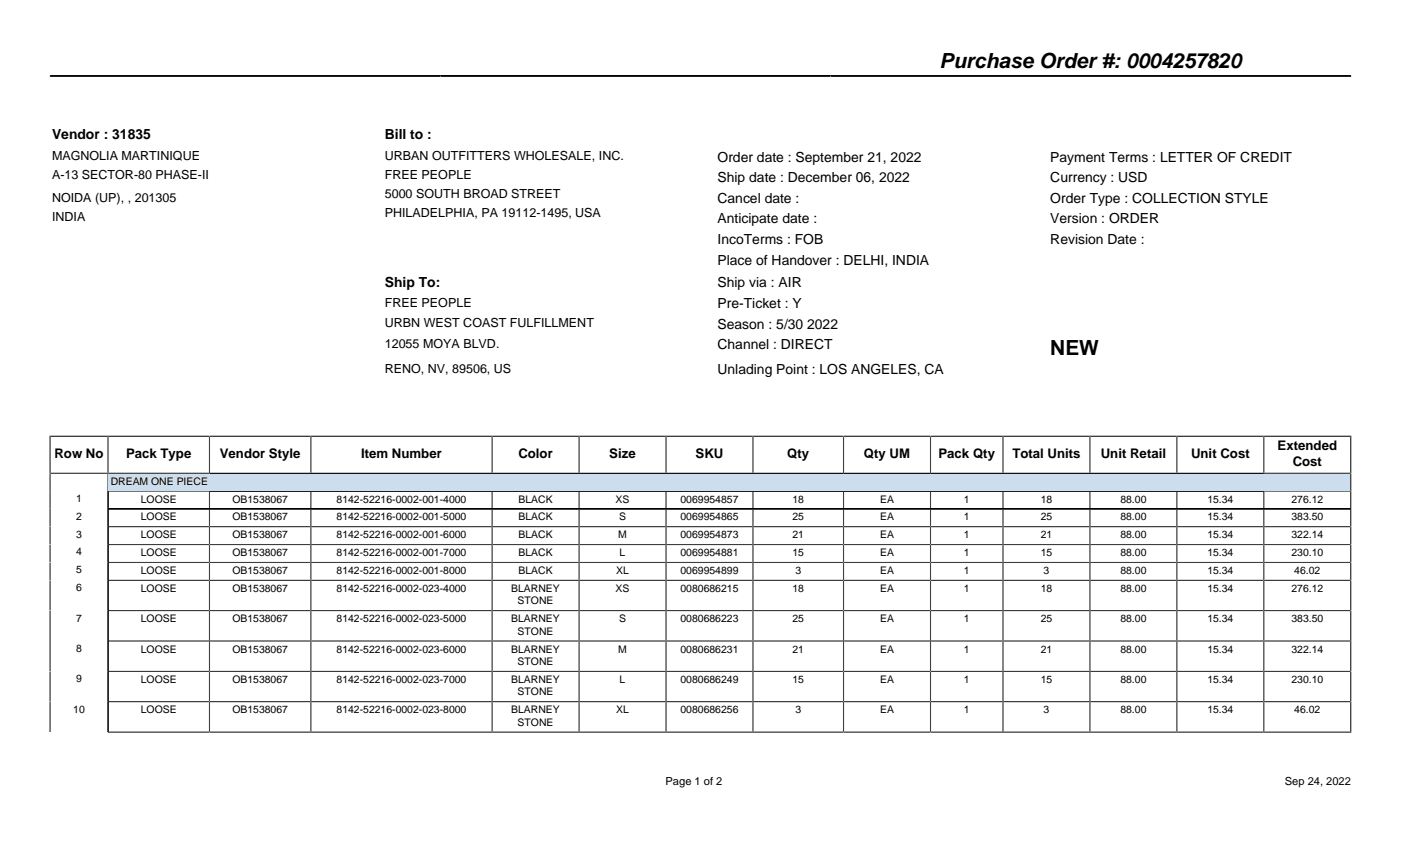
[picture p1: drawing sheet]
<svg xmlns="http://www.w3.org/2000/svg" width="356mm" height="216mm" viewBox="0 0 356 216" stroke-linecap="round" stroke-linejoin="round" font-family="sans-serif">
<defs><g id="words">
<g font-size="5.3">
<text x="238.5" y="17.2">Purchase Order #: 0004257820</text>
<text x="266.6" y="90.1">NEW</text>
</g>
<g font-size="3.5">
<text x="13.2" y="35.3">Vendor : 31835</text>
<text x="97.7" y="35.3">Bill to :</text>
<text x="182.1" y="41">Order date : September 21, 2022</text>
<text x="266.6" y="41">Payment Terms : LETTER OF CREDIT</text>
<text x="182.1" y="46.2">Ship date : December 06, 2022</text>
<text x="266.6" y="46.2">Currency : USD</text>
<text x="182.1" y="51.5">Cancel date :</text>
<text x="266.6" y="51.5">Order Type : COLLECTION STYLE</text>
<text x="182.1" y="56.7">Anticipate date :</text>
<text x="266.6" y="56.7">Version : ORDER</text>
<text x="182.1" y="61.9">IncoTerms : FOB</text>
<text x="266.6" y="61.9">Revision Date :</text>
<text x="182.1" y="67.2">Place of Handover : DELHI, INDIA</text>
<text x="97.7" y="72.9">Ship To:</text>
<text x="182.1" y="72.9">Ship via : AIR</text>
<text x="182.1" y="78.1">Pre-Ticket : Y</text>
<text x="182.1" y="83.4">Season : 5/30 2022</text>
<text x="182.1" y="88.6">Channel : DIRECT</text>
<text x="182.1" y="94.8">Unlading Point : LOS ANGELES, CA</text>
</g>
<g font-size="3.4">
<text x="13.8" y="116.2">Row No</text>
<text x="32" y="116.2">Pack Type</text>
<text x="55.8" y="116.2">Vendor Style</text>
<text x="91.7" y="116.2">Item Number</text>
<text x="131.6" y="116.2">Color</text>
<text x="154.7" y="116.2">Size</text>
<text x="176.5" y="116.2">SKU</text>
<text x="199.8" y="116.2">Qty</text>
<text x="219.3" y="116.2">Qty UM</text>
<text x="238.2" y="116.2">Pack Qty</text>
<text x="257" y="116.2">Total Units</text>
<text x="279.4" y="116.2">Unit Retail</text>
<text x="302.3" y="116.2">Unit Cost</text>
<text x="324.3" y="114.2">Extended</text>
<text x="328.1" y="118.2">Cost</text>
</g>
<g font-size="3.2">
<text x="13.2" y="40.7">MAGNOLIA MARTINIQUE</text>
<text x="97.7" y="40.7">URBAN OUTFITTERS WHOLESALE, INC.</text>
<text x="13.2" y="45.5">A-13 SECTOR-80 PHASE-II</text>
<text x="97.7" y="45.5">FREE PEOPLE</text>
<text x="13.2" y="51.3">NOIDA (UP), , 201305</text>
<text x="97.7" y="50.3">5000 SOUTH BROAD STREET</text>
<text x="13.2" y="56.1">INDIA</text>
<text x="97.7" y="55.1">PHILADELPHIA, PA 19112-1495, USA</text>
<text x="97.7" y="77.8">FREE PEOPLE</text>
<text x="97.7" y="83.1">URBN WEST COAST FULFILLMENT</text>
<text x="97.7" y="88.3">12055 MOYA BLVD.</text>
<text x="97.7" y="94.5">RENO, NV, 89506, US</text>
</g>
<g font-size="2.8">
<text x="168.9" y="199.3">Page 1 of 2</text>
<text x="326.1" y="199.3">Sep 24, 2022</text>
</g>
<g font-size="2.6">
<text x="28.1" y="123">DREAM ONE PIECE</text>
<text x="19.3" y="127.3">1</text>
<text x="19.3" y="131.9">2</text>
<text x="35.7" y="127.5">LOOSE</text>
<text x="59" y="127.5">OB1538067</text>
<text x="85.4" y="127.5">8142-52216-0002-001-4000</text>
<text x="131.6" y="127.5">BLACK</text>
<text x="156.2" y="127.5">XS</text>
<text x="172.7" y="127.5">0069954857</text>
<text x="201.1" y="127.5">18</text>
<text x="223.4" y="127.5">EA</text>
<text x="244.6" y="127.5">1</text>
<text x="264.1" y="127.5">18</text>
<text x="284.4" y="127.5">88.00</text>
<text x="306.5" y="127.5">15.34</text>
<text x="327.8" y="127.5">276.12</text>
<text x="19.3" y="136.4">3</text>
<text x="35.7" y="132">LOOSE</text>
<text x="35.7" y="136.6">LOOSE</text>
<text x="59" y="132">OB1538067</text>
<text x="59" y="136.6">OB1538067</text>
<text x="85.4" y="132">8142-52216-0002-001-5000</text>
<text x="85.4" y="136.6">8142-52216-0002-001-6000</text>
<text x="131.6" y="132">BLACK</text>
<text x="131.6" y="136.6">BLACK</text>
<text x="156.9" y="136.6">M</text>
<text x="157.1" y="132">S</text>
<text x="172.7" y="132">0069954865</text>
<text x="172.7" y="136.6">0069954873</text>
<text x="201.1" y="132">25</text>
<text x="201.1" y="136.6">21</text>
<text x="223.4" y="132">EA</text>
<text x="223.4" y="136.6">EA</text>
<text x="244.6" y="132">1</text>
<text x="244.6" y="136.6">1</text>
<text x="264.1" y="132">25</text>
<text x="264.1" y="136.6">21</text>
<text x="284.4" y="132">88.00</text>
<text x="284.4" y="136.6">88.00</text>
<text x="306.5" y="132">15.34</text>
<text x="306.5" y="136.6">15.34</text>
<text x="327.8" y="132">383.50</text>
<text x="327.8" y="136.6">322.14</text>
<text x="19.3" y="140.9">4</text>
<text x="35.7" y="141.1">LOOSE</text>
<text x="59" y="141.1">OB1538067</text>
<text x="85.4" y="141.1">8142-52216-0002-001-7000</text>
<text x="131.6" y="141.1">BLACK</text>
<text x="157.3" y="141.1">L</text>
<text x="172.7" y="141.1">0069954881</text>
<text x="201.1" y="141.1">15</text>
<text x="223.4" y="141.1">EA</text>
<text x="244.6" y="141.1">1</text>
<text x="264.1" y="141.1">15</text>
<text x="284.4" y="141.1">88.00</text>
<text x="306.5" y="141.1">15.34</text>
<text x="327.8" y="141.1">230.10</text>
<text x="19.3" y="145.5">5</text>
<text x="19.3" y="150">6</text>
<text x="35.7" y="145.6">LOOSE</text>
<text x="59" y="145.6">OB1538067</text>
<text x="85.4" y="145.6">8142-52216-0002-001-8000</text>
<text x="131.6" y="145.6">BLACK</text>
<text x="156.4" y="145.6">XL</text>
<text x="172.7" y="145.6">0069954899</text>
<text x="201.9" y="145.6">3</text>
<text x="223.4" y="145.6">EA</text>
<text x="244.6" y="145.6">1</text>
<text x="264.9" y="145.6">3</text>
<text x="284.4" y="145.6">88.00</text>
<text x="306.5" y="145.6">15.34</text>
<text x="328.5" y="145.6">46.02</text>
<text x="35.7" y="150.2">LOOSE</text>
<text x="59" y="150.2">OB1538067</text>
<text x="85.4" y="150.2">8142-52216-0002-023-4000</text>
<text x="129.8" y="150.2">BLARNEY</text>
<text x="131.4" y="153.3">STONE</text>
<text x="156.2" y="150.2">XS</text>
<text x="172.7" y="150.2">0080686215</text>
<text x="201.1" y="150.2">18</text>
<text x="223.4" y="150.2">EA</text>
<text x="244.6" y="150.2">1</text>
<text x="264.1" y="150.2">18</text>
<text x="284.4" y="150.2">88.00</text>
<text x="306.5" y="150.2">15.34</text>
<text x="327.8" y="150.2">276.12</text>
<text x="19.3" y="157.7">7</text>
<text x="35.7" y="157.9">LOOSE</text>
<text x="59" y="157.9">OB1538067</text>
<text x="85.4" y="157.9">8142-52216-0002-023-5000</text>
<text x="129.8" y="157.9">BLARNEY</text>
<text x="131.4" y="161">STONE</text>
<text x="157.1" y="157.9">S</text>
<text x="172.7" y="157.9">0080686223</text>
<text x="201.1" y="157.9">25</text>
<text x="223.4" y="157.9">EA</text>
<text x="244.6" y="157.9">1</text>
<text x="264.1" y="157.9">25</text>
<text x="284.4" y="157.9">88.00</text>
<text x="306.5" y="157.9">15.34</text>
<text x="327.8" y="157.9">383.50</text>
<text x="19.3" y="165.4">8</text>
<text x="35.7" y="165.6">LOOSE</text>
<text x="59" y="165.6">OB1538067</text>
<text x="85.4" y="165.6">8142-52216-0002-023-6000</text>
<text x="129.8" y="165.6">BLARNEY</text>
<text x="156.9" y="165.6">M</text>
<text x="172.7" y="165.6">0080686231</text>
<text x="201.1" y="165.6">21</text>
<text x="223.4" y="165.6">EA</text>
<text x="244.6" y="165.6">1</text>
<text x="264.1" y="165.6">21</text>
<text x="284.4" y="165.6">88.00</text>
<text x="306.5" y="165.6">15.34</text>
<text x="327.8" y="165.6">322.14</text>
<text x="19.3" y="173.1">9</text>
<text x="35.7" y="173.3">LOOSE</text>
<text x="59" y="173.3">OB1538067</text>
<text x="85.4" y="173.3">8142-52216-0002-023-7000</text>
<text x="129.8" y="173.3">BLARNEY</text>
<text x="131.4" y="168.7">STONE</text>
<text x="157.3" y="173.3">L</text>
<text x="172.7" y="173.3">0080686249</text>
<text x="201.1" y="173.3">15</text>
<text x="223.4" y="173.3">EA</text>
<text x="244.6" y="173.3">1</text>
<text x="264.1" y="173.3">15</text>
<text x="284.4" y="173.3">88.00</text>
<text x="306.5" y="173.3">15.34</text>
<text x="327.8" y="173.3">230.10</text>
<text x="131.4" y="176.4">STONE</text>
<text x="18.6" y="180.8">10</text>
<text x="35.7" y="181">LOOSE</text>
<text x="59" y="181">OB1538067</text>
<text x="85.4" y="181">8142-52216-0002-023-8000</text>
<text x="129.8" y="181">BLARNEY</text>
<text x="131.4" y="184.1">STONE</text>
<text x="156.4" y="181">XL</text>
<text x="172.7" y="181">0080686256</text>
<text x="201.9" y="181">3</text>
<text x="223.4" y="181">EA</text>
<text x="244.6" y="181">1</text>
<text x="264.9" y="181">3</text>
<text x="284.4" y="181">88.00</text>
<text x="306.5" y="181">15.34</text>
<text x="328.5" y="181">46.02</text>
</g>
</g></defs>
<path d="M12.6 19.4h330.4M342.9 19.5v-.3h-330.2v.3" fill="none" stroke="#000" stroke-width=".25"/>
<g fill="none" stroke="#000" stroke-width=".35">
<path d="M12.5 110.7h330.5M12.7 110.5v14.1M53.2 110.7v9.4M78.9 110.7v9.4M124.9 110.7v9.4M147 110.7v9.4M169 110.7v9.4M191.1 110.7v9.4M214.1 110.7v9.4M236.2 110.7v9.4M254.6 110.7v9.4M276.7 110.7v9.4"/>
<path d="M298.7 110.7v9.4M320.8 110.7v9.4M342.9 110.5v14.1h-315.5v-13.9M12.7 120.1h330.2"/>
</g>
<path d="M27.6 120.2h315.1v4.2h-315.1z" fill="#cde"/>
<g fill="none" stroke="#000" stroke-width=".35">
<path d="M12.7 124.6v61.1M27.4 129.1h315.5M27.4 133.6h315.5M27.4 138.2h315.5M53.2 124.6v61.1M78.9 124.6v61.1M124.9 124.6v61.1M147 124.6v61.1M169 124.6v61.1M191.1 124.6v61.1M214.1 124.6v61.1M236.2 124.6v61.1"/>
<path d="M254.6 124.6v61.1M276.7 124.6v61.1M298.7 124.6v61.1M320.8 124.6v61.1M27.4 142.7h315.5M27.4 147.2h315.5M27.4 154.9h315.5M27.4 162.6h315.5M27.4 170.3h315.5M27.4 178h315.5M343 185.7h-315.6v-61.1h315.5v61.3"/>
</g>
<use href="#words"/>
</svg>
